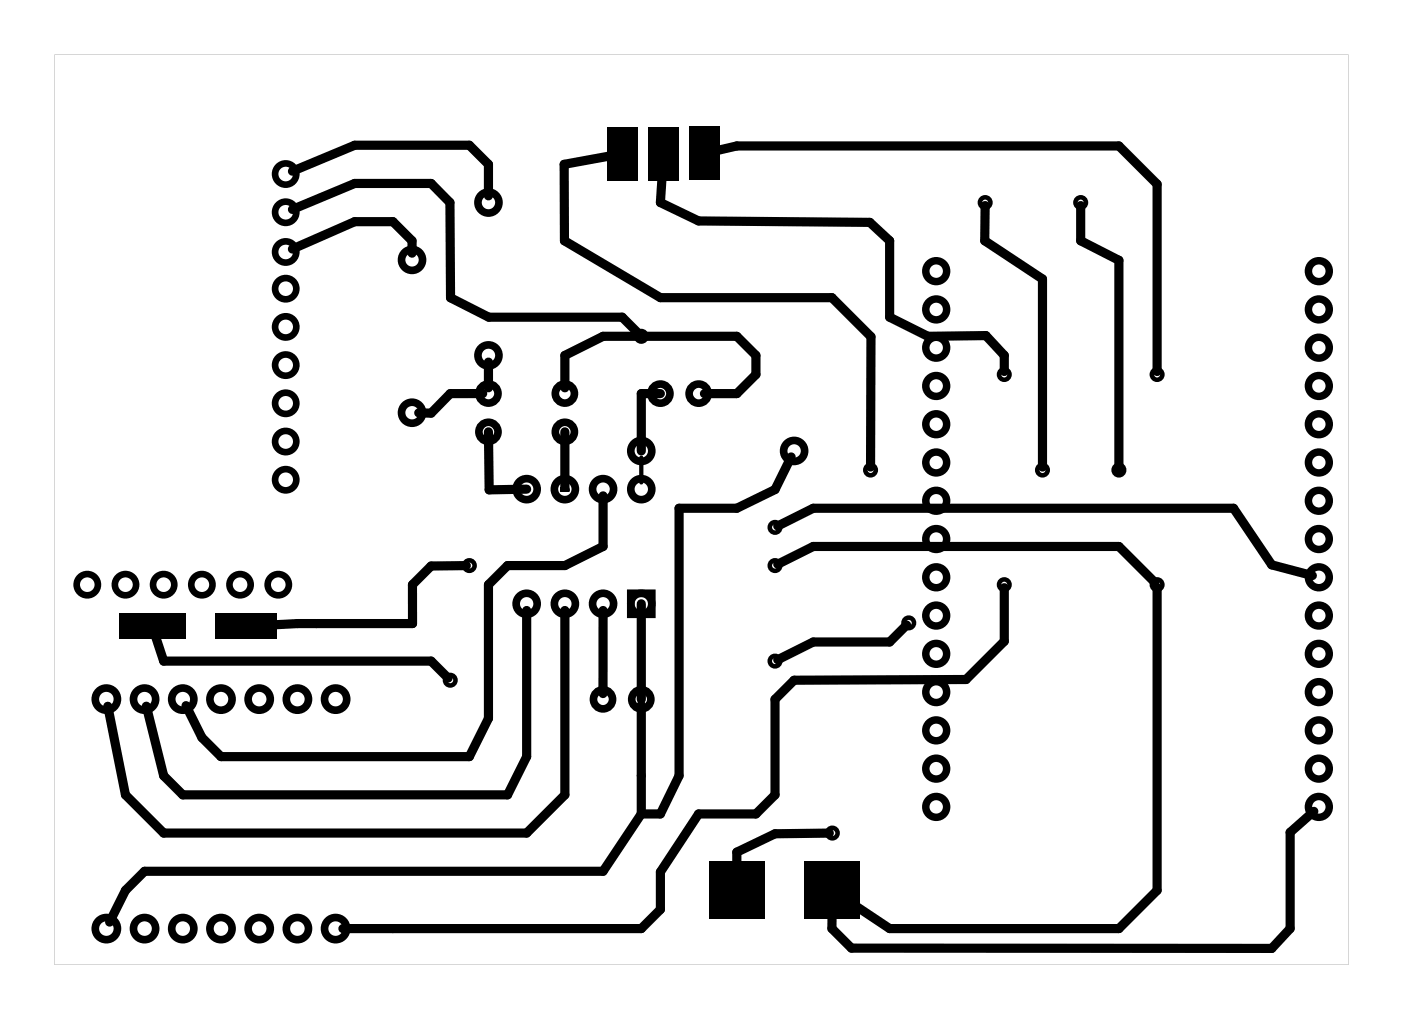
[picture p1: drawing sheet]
<svg xmlns="http://www.w3.org/2000/svg" width="93mm" height="68mm" viewBox="0 0 93 68" stroke-linecap="round" stroke-linejoin="round" font-family="sans-serif">
<g fill="#000">
<path d="M40.4 8.4h2v3.6h-2zM43.1 8.4h2v3.6h-2zM45.8 8.4h2v3.6h-2zM7.9 40.8h4.4v1.7h-4.4zM14.3 40.8h4.1v1.7h-4.1zM47.1 57.3h3.7v3.8h-3.7zM53.5 57.3h3.7v3.8h-3.7z"/>
<path d="M3.6 3.6v60.5h86v-60.5zM3.6 3.6h86v60.5h-86z"/>
</g>
<g fill="none" stroke="#000" stroke-width=".3">
<circle cx="65.5" cy="13.5" r=".35"/>
<circle cx="71.8" cy="13.5" r=".35"/>
<circle cx="31.2" cy="37.6" r=".35"/>
<circle cx="42.6" cy="22.4" r=".35"/>
<circle cx="51.5" cy="35.1" r=".35"/>
<circle cx="51.5" cy="37.6" r=".35"/>
<circle cx="57.9" cy="31.2" r=".35"/>
<circle cx="66.8" cy="38.9" r=".35"/>
<circle cx="66.8" cy="24.9" r=".35"/>
<circle cx="69.3" cy="31.2" r=".35"/>
<circle cx="74.4" cy="31.2" r=".35"/>
<circle cx="76.9" cy="24.9" r=".35"/>
<circle cx="76.9" cy="38.9" r=".35"/>
<circle cx="29.9" cy="45.2" r=".35"/>
<circle cx="51.5" cy="43.9" r=".35"/>
<circle cx="55.3" cy="55.4" r=".35"/>
<circle cx="60.4" cy="41.4" r=".35"/>
</g>
<g fill="none" stroke="#000" stroke-width=".5">
<circle cx="62.2" cy="18" r=".69"/>
<circle cx="87.7" cy="18" r=".69"/>
<circle cx="62.2" cy="35.8" r=".69"/>
<circle cx="62.2" cy="28.2" r=".69"/>
<circle cx="62.2" cy="20.6" r=".69"/>
<circle cx="62.2" cy="23.1" r=".69"/>
<circle cx="62.2" cy="33.3" r=".69"/>
<circle cx="62.2" cy="25.7" r=".69"/>
<circle cx="62.2" cy="30.7" r=".69"/>
<circle cx="62.2" cy="38.4" r=".69"/>
<circle cx="87.7" cy="35.8" r=".69"/>
<circle cx="87.7" cy="28.2" r=".69"/>
<circle cx="87.7" cy="20.6" r=".69"/>
<circle cx="87.7" cy="33.3" r=".69"/>
<circle cx="87.7" cy="23.1" r=".69"/>
<circle cx="87.7" cy="25.7" r=".69"/>
<circle cx="87.7" cy="30.7" r=".69"/>
<circle cx="87.7" cy="38.4" r=".69"/>
<circle cx="62.2" cy="40.9" r=".69"/>
<circle cx="62.2" cy="48.5" r=".69"/>
<circle cx="62.2" cy="43.5" r=".69"/>
<circle cx="62.2" cy="46" r=".69"/>
<circle cx="62.2" cy="51.1" r=".69"/>
<circle cx="62.2" cy="53.6" r=".69"/>
<circle cx="87.7" cy="40.9" r=".69"/>
<circle cx="87.7" cy="48.5" r=".69"/>
<circle cx="87.7" cy="51.1" r=".69"/>
<circle cx="87.7" cy="43.5" r=".69"/>
<circle cx="87.7" cy="46" r=".69"/>
<circle cx="87.7" cy="53.6" r=".69"/>
</g>
<g fill="none" stroke="#000" stroke-width=".51">
<path d="M41.9 39.4h1.4v1.4h-1.4z"/>
<circle cx="27.4" cy="17.3" r=".7"/>
<circle cx="32.5" cy="13.5" r=".7"/>
<circle cx="27.4" cy="27.4" r=".7"/>
<circle cx="32.5" cy="26.2" r=".64"/>
<circle cx="32.5" cy="28.7" r=".64"/>
<circle cx="32.5" cy="23.6" r=".7"/>
<circle cx="35" cy="32.5" r=".7"/>
<circle cx="37.6" cy="32.5" r=".7"/>
<circle cx="37.6" cy="28.7" r=".64"/>
<circle cx="37.6" cy="26.2" r=".64"/>
<circle cx="40.1" cy="32.5" r=".7"/>
<circle cx="42.6" cy="32.5" r=".7"/>
<circle cx="42.6" cy="30" r=".7"/>
<circle cx="43.9" cy="26.2" r=".64"/>
<circle cx="46.4" cy="26.2" r=".64"/>
<circle cx="52.8" cy="30" r=".7"/>
<circle cx="7.1" cy="46.5" r=".74"/>
<circle cx="9.6" cy="46.5" r=".74"/>
<circle cx="12.2" cy="46.5" r=".74"/>
<circle cx="14.7" cy="46.5" r=".74"/>
<circle cx="17.2" cy="46.5" r=".74"/>
<circle cx="19.8" cy="46.5" r=".74"/>
<circle cx="22.3" cy="46.5" r=".74"/>
<circle cx="35" cy="40.1" r=".7"/>
<circle cx="37.6" cy="40.1" r=".7"/>
<circle cx="40.1" cy="46.5" r=".64"/>
<circle cx="40.1" cy="40.1" r=".7"/>
<circle cx="42.6" cy="40.1" r=".7"/>
<circle cx="42.6" cy="46.5" r=".64"/>
<circle cx="7.1" cy="61.7" r=".74"/>
<circle cx="9.6" cy="61.7" r=".74"/>
<circle cx="12.2" cy="61.7" r=".74"/>
<circle cx="14.7" cy="61.7" r=".74"/>
<circle cx="17.2" cy="61.7" r=".74"/>
<circle cx="19.8" cy="61.7" r=".74"/>
<circle cx="22.3" cy="61.7" r=".74"/>
</g>
<g fill="none" stroke="#000" stroke-width=".44">
<circle cx="19" cy="19.2" r=".71"/>
<circle cx="19" cy="11.6" r=".71"/>
<circle cx="19" cy="16.7" r=".71"/>
<circle cx="19" cy="14.1" r=".71"/>
<circle cx="5.8" cy="38.9" r=".71"/>
<circle cx="8.3" cy="38.9" r=".71"/>
<circle cx="10.9" cy="38.9" r=".71"/>
<circle cx="13.4" cy="38.9" r=".71"/>
<circle cx="16" cy="38.9" r=".71"/>
<circle cx="18.5" cy="38.9" r=".71"/>
<circle cx="19" cy="31.9" r=".71"/>
<circle cx="19" cy="29.3" r=".71"/>
<circle cx="19" cy="24.3" r=".71"/>
<circle cx="19" cy="26.8" r=".71"/>
<circle cx="19" cy="21.7" r=".71"/>
</g>
<g fill="none" stroke="#000" stroke-width=".61">
<path d="M19.4 16.6l4.2-1.9h2.5l1.3 1.3v.8M19.4 11.4l4.2-1.7h7.6l1.3 1.2v2.1M19.4 13.9l4.2-1.7h5.1l1.2 1.3 .1 6.3 2.5 1.3h8.9l1.1 1.1M40.5 10.4l-3 .5v5.1l6.4 3.8h11.4l2.6 2.6v8.6M44 11.9l-.1 1.6 2.5 1.2 11.4 .1 1.3 1.2v5.1l2.6 1.3 3.8-.1 1.3 1.3v1.1M47.7 10l1.3-.3h25.4l2.5 2.5v12.5M65.5 13.7v2.3l3.8 2.5v12.5M71.8 13.7v2.3l2.6 1.3v13.9M31 37.6h-2.3l-1.3 1.3v2.5h-7.6l-1.6 .1M32.1 26.2h-2.2l-1.2 1.3-.9-.1M32.5 28.7v3.9l2.5-.1M32.5 24.1v1.7"/>
<path d="M37.6 28.7v4v-.2M40.1 33v3.3l-2.5 1.3h-3.9l-1.2 1.3v8.9l-1.3 2.5h-16.5l-1.3-1.3-1-2.1M42.4 22.4h-2.3l-2.5 1.2v2.2M42.8 22.4h6.2l1.3 1.2v1.3l-1.3 1.3h-2.2M43.9 26.2h-1.3v3.8M51.7 35l2.4-1.2h27.9l2.5 3.7 2.7 .8M51.7 37.5l2.4-1.2h20.3l2.4 2.4M52.6 30.4l-1.1 2.1-2.5 1.3h-3.9v17.8l-1.2 2.5h-1.3M66.8 39.1v3.5l-2.6 2.6h-11.4l-1.3 1.3v6.3l-1.2 1.3h-3.9l-2.5 3.9v2.5l-1.3 1.2h-19.8M76.9 39.1v20.1l-2.5 2.5h-15.3l-2.1-1.4M10.4 42.3l.5 1.6h17.8l1.1 1.2M35 40.6v9.7l-1.3 2.5h-21.5l-1.3-1.2-1.2-4.7"/>
<path d="M37.6 40.6v12.2l-2.6 2.6h-24.1l-2.6-2.6-1.1-5.9M40.1 40.6v5.5M42.6 40.1v6.4M42.6 54.1l-2.5 3.8h-30.5l-1.3 1.3-1 2.1M42.6 46.9v7.2M55.1 55.4h-3.6l-2.5 1.2v.8M60.3 41.5l-1.2 1.2h-5l-2.4 1.2M87.3 53.9l-1.5 1.4v6.4l-1.3 1.3h-27.9l-1.3-1.3v-.8"/>
</g>
<path d="M42.6 30.4v1.7" fill="none" stroke="#000" stroke-width=".28"/>
</svg>
